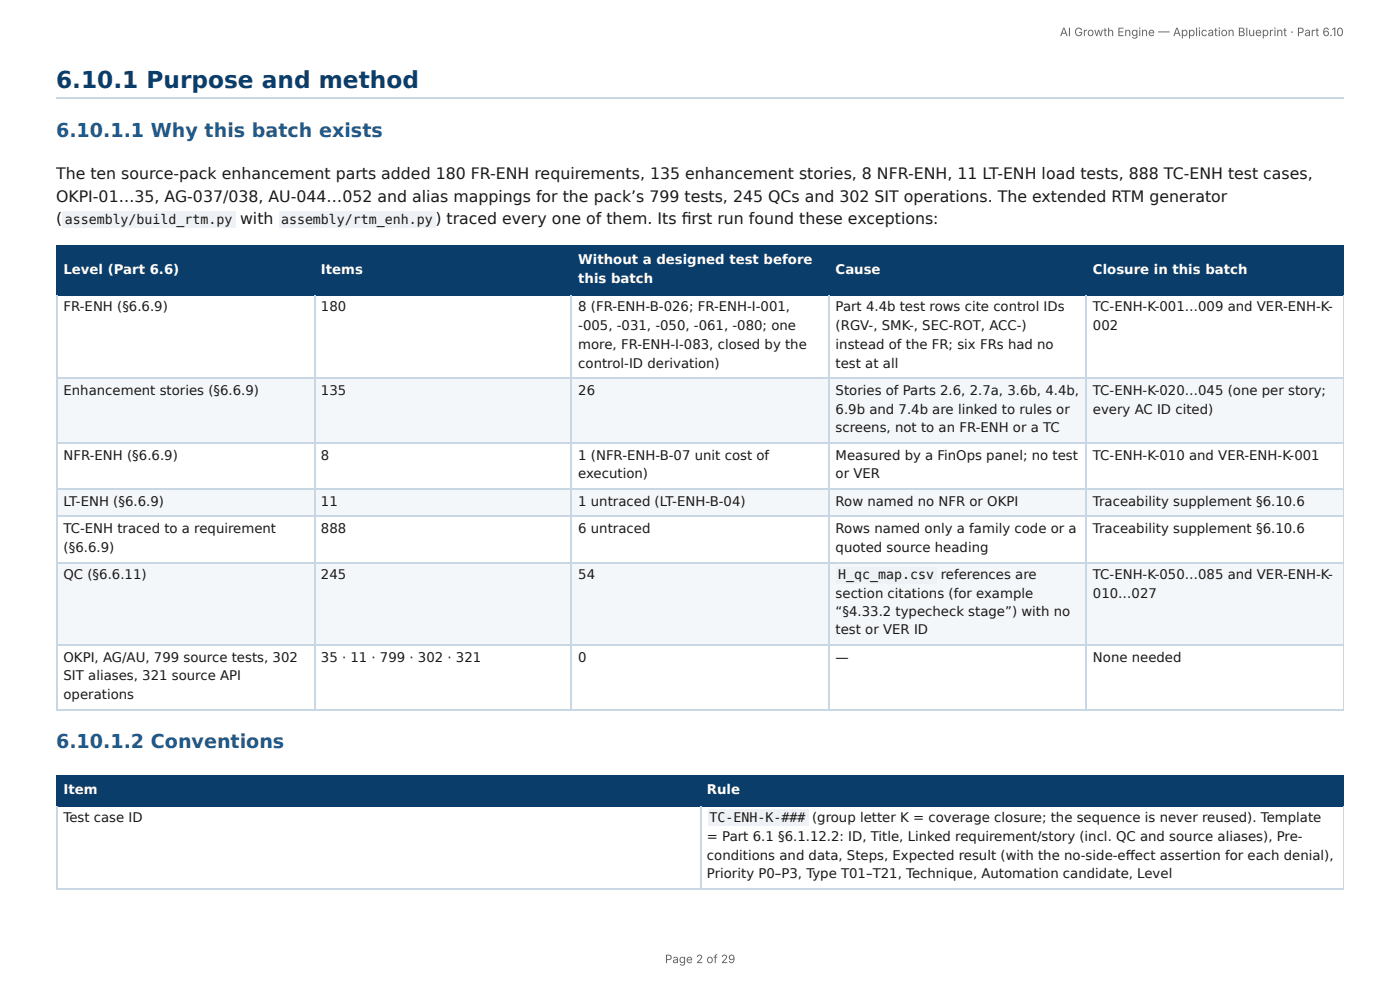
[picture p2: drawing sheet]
<svg xmlns="http://www.w3.org/2000/svg" width="297mm" height="210mm" viewBox="0 0 297 210" stroke-linecap="round" stroke-linejoin="round" font-family="sans-serif">
<defs><g id="words">
<text font-size="4.9" fill="#0b3d6b" x="11.9" y="18.8">6.10.1 Purpose and method</text>
<g font-size="4.1" fill="#1f5a8c">
<text x="11.9" y="29.1">6.10.1.1 Why this batch exists</text>
<text x="11.9" y="158.8">6.10.1.2 Conventions</text>
</g>
<g font-size="3.3" fill="#1a1a1a">
<text x="11.9" y="38.1">The ten source-pack enhancement parts added 180 FR-ENH requirements, 135 enhancement stories, 8 NFR-ENH, 11 LT-ENH load tests, 888 TC-ENH test cases,</text>
<text x="11.9" y="42.9">OKPI-01…35, AG-037/038, AU-044…052 and alias mappings for the pack’s 799 tests, 245 QCs and 302 SIT operations. The extended RTM generator</text>
<text x="11.9" y="47.6">(</text>
<text x="51" y="47.6">with</text>
<text x="92.5" y="47.6">) traced every one of them. Its fi rst run found these exceptions:</text>
</g>
<g font-size="2.8" fill="#1a1a1a">
<text x="13.7" y="47.6">assembly/build_rtm.py</text>
<text x="59.7" y="47.6">assembly/rtm_enh.py</text>
<text x="13.5" y="66.1">FR-ENH (§6.6.9)</text>
<text x="68.2" y="66.1">180</text>
<text x="122.8" y="66.1">8 (FR-ENH-B-026; FR-ENH-I-001,</text>
<text x="122.8" y="70.1">-005, -031, -050, -061, -080; one</text>
<text x="177.5" y="66.1">Part 4.4b test rows cite control IDs</text>
<text x="177.5" y="70.1">(RGV-, SMK-, SEC-ROT, ACC-)</text>
<text x="232.1" y="66.1">TC-ENH-K-001…009 and VER-ENH-K-</text>
<text x="232.1" y="70.1">002</text>
<text x="122.8" y="74.1">more, FR-ENH-I-083, closed by the</text>
<text x="177.5" y="74.1">instead of the FR; six FRs had no</text>
<text x="13.5" y="83.9">Enhancement stories (§6.6.9)</text>
<text x="68.2" y="83.9">135</text>
<text x="122.8" y="78.1">control-ID derivation)</text>
<text x="122.8" y="83.9">26</text>
<text x="177.5" y="78.1">test at all</text>
<text x="177.5" y="83.9">Stories of Parts 2.6, 2.7a, 3.6b, 4.4b,</text>
<text x="232.1" y="83.9">TC-ENH-K-020…045 (one per story;</text>
<text x="177.5" y="87.8">6.9b and 7.4b are linked to rules or</text>
<text x="232.1" y="87.8">every AC ID cited)</text>
<text x="177.5" y="91.8">screens, not to an FR-ENH or a TC</text>
<text x="13.5" y="97.6">NFR-ENH (§6.6.9)</text>
<text x="68.2" y="97.6">8</text>
<text x="122.8" y="97.6">1 (NFR-ENH-B-07 unit cost of</text>
<text x="122.8" y="101.6">execution)</text>
<text x="177.5" y="97.6">Measured by a FinOps panel; no test</text>
<text x="177.5" y="101.6">or VER</text>
<text x="232.1" y="97.6">TC-ENH-K-010 and VER-ENH-K-001</text>
<text x="13.5" y="107.4">LT-ENH (§6.6.9)</text>
<text x="68.2" y="107.4">11</text>
<text x="122.8" y="107.4">1 untraced (LT-ENH-B-04)</text>
<text x="177.5" y="107.4">Row named no NFR or OKPI</text>
<text x="232.1" y="107.4">Traceability supplement §6.10.6</text>
<text x="13.5" y="113.2">TC-ENH traced to a requirement</text>
<text x="68.2" y="113.2">888</text>
<text x="122.8" y="113.2">6 untraced</text>
<text x="177.5" y="113.2">Rows named only a family code or a</text>
<text x="232.1" y="113.2">Traceability supplement §6.10.6</text>
<text x="13.5" y="117.2">(§6.6.9)</text>
<text x="177.5" y="117.2">quoted source heading</text>
<text x="13.5" y="123">QC (§6.6.11)</text>
<text x="68.2" y="123">245</text>
<text x="122.8" y="123">54</text>
<text x="178" y="123">H_qc_map.csv</text>
<text x="199.8" y="123">references are</text>
<text x="232.1" y="123">TC-ENH-K-050…085 and VER-ENH-K-</text>
<text x="177.5" y="127">section citations (for example</text>
<text x="177.5" y="130.7">“§4.33.2 typecheck stage”) with no</text>
<text x="232.1" y="127">010…027</text>
<text x="177.5" y="134.7">test or VER ID</text>
<text x="13.5" y="140.5">OKPI, AG/AU, 799 source tests, 302</text>
<text x="68.2" y="140.5">35 · 11 · 799 · 302 · 321</text>
<text x="122.8" y="140.5">0</text>
<text x="177.5" y="140.5">—</text>
<text x="232.1" y="140.5">None needed</text>
<text x="13.5" y="144.5">SIT aliases, 321 source API</text>
<text x="13.5" y="148.4">operations</text>
<text x="13.5" y="174.6">Test case ID</text>
<text x="150.2" y="178.6">= Part 6.1 §6.1.12.2: ID, Title, Linked requirement/story (incl. QC and source aliases), Pre-</text>
<text x="150.7" y="174.6">TC-ENH-K-###</text>
<text x="172.5" y="174.6">(group letter K = coverage closure; the sequence is never reused). Template</text>
<text x="150.2" y="182.6">conditions and data, Steps, Expected result (with the no-side-eff ect assertion for each denial),</text>
<text x="150.2" y="186.5">Priority P0–P3, Type T01–T21, Technique, Automation candidate, Level</text>
</g>
<g font-size="2.8" fill="#fff">
<text x="13.5" y="58.2">Level (Part 6.6)</text>
<text x="68.2" y="58.2">Items</text>
<text x="122.8" y="56.1">Without a designed test before</text>
<text x="177.5" y="58.2">Cause</text>
<text x="232.1" y="58.2">Closure in this batch</text>
<text x="122.8" y="60.1">this batch</text>
<text x="13.5" y="168.5">Item</text>
<text x="150.2" y="168.5">Rule</text>
</g>
<g font-size="2.5" fill="#666">
<text x="225.1" y="7.7">AI Growth Engine — Application Blueprint · Part 6.10</text>
<text x="141.2" y="204.5">Page 2 of 29</text>
</g>
</g></defs>
<path d="M11.9 20.8h273.5" fill="none" stroke="#c9d6e3" stroke-width=".26"/>
<g fill="#0b3d6b">
<path d="M12.2 52.4h54.5v10.3h-54.5z"/>
<path d="M66.7 52.4h54.7v10.3h-54.7z"/>
<path d="M121.4 52.4h54.5v10.3h-54.5z"/>
<path d="M175.9 52.4h54.8v10.3h-54.8z"/>
<path d="M230.7 52.4h54.7v10.3h-54.7z"/>
</g>
<g fill="#f4f7fa">
<path d="M12.2 80.4h54.5v13.5h-54.5z"/>
<path d="M66.7 80.4h54.7v13.5h-54.7z"/>
<path d="M121.4 80.4h54.5v13.5h-54.5z"/>
<path d="M175.9 80.4h54.8v13.5h-54.8z"/>
<path d="M230.7 80.4h54.7v13.5h-54.7z"/>
<path d="M12.2 103.7h54.5v5.8h-54.5z"/>
<path d="M66.7 103.7h54.7v5.8h-54.7z"/>
<path d="M121.4 103.7h54.5v5.8h-54.5z"/>
<path d="M175.9 103.7h54.8v5.8h-54.8z"/>
<path d="M230.7 103.7h54.7v5.8h-54.7z"/>
<path d="M12.2 119.3h54.5v17.8h-54.5z"/>
<path d="M66.7 119.3h54.7v17.8h-54.7z"/>
<path d="M121.4 119.3h54.5v17.8h-54.5z"/>
<path d="M175.9 119.3h54.8v17.8h-54.8z"/>
<path d="M230.7 119.3h54.7v17.8h-54.7z"/>
</g>
<path d="M11.9 52.3h273.5M12 52.1v10.6M66.8 52.1v10.6M121.3 52.1v10.6M176.1 52.1v10.6M230.6 52.1v10.6M11.9 62.6h273.5" fill="none" stroke="#0b3d6b" stroke-width=".26"/>
<path d="M285.3 52.1v10.6" fill="none" stroke="#0b3d6b" stroke-width=".21"/>
<path d="M12 62.7v88.1M66.8 62.7v88.1M121.3 62.7v88.1M176.1 62.7v88.1M230.6 62.7v88.1M11.9 80.3h273.5M11.9 94.1h273.5M11.9 103.8h273.5M11.9 109.7h273.5M11.9 119.5h273.5M11.9 136.9h273.5M11.9 150.7h273.5" fill="none" stroke="#c9d6e3" stroke-width=".26"/>
<path d="M285.3 62.7v88.1" fill="none" stroke="#c9d6e3" stroke-width=".21"/>
<g fill="#0b3d6b">
<path d="M12.2 164.8h136.5v6.4h-136.5z"/>
<path d="M148.7 164.8h136.7v6.4h-136.7z"/>
</g>
<path d="M11.9 164.7h273.5M11.9 171.1h273.5M12 164.6v6.6M148.8 164.6v6.6" fill="none" stroke="#0b3d6b" stroke-width=".26"/>
<path d="M285.3 164.6v6.6" fill="none" stroke="#0b3d6b" stroke-width=".21"/>
<path d="M12 171.2v17.4M148.8 171.2v17.4M11.9 188.8h273.5" fill="none" stroke="#c9d6e3" stroke-width=".26"/>
<path d="M285.3 171.2v17.4" fill="none" stroke="#c9d6e3" stroke-width=".21"/>
<g fill="#eef2f6">
<path d="M13.2 45h36.8v3.4h-36.8z"/>
<path d="M59.3 45h33.3v3.4h-33.3z"/>
<path d="M177.5 120.4h21.5v3.4h-21.5z"/>
<path d="M150.3 172h21.4v3.4h-21.4z"/>
</g>
<use href="#words"/>
</svg>
